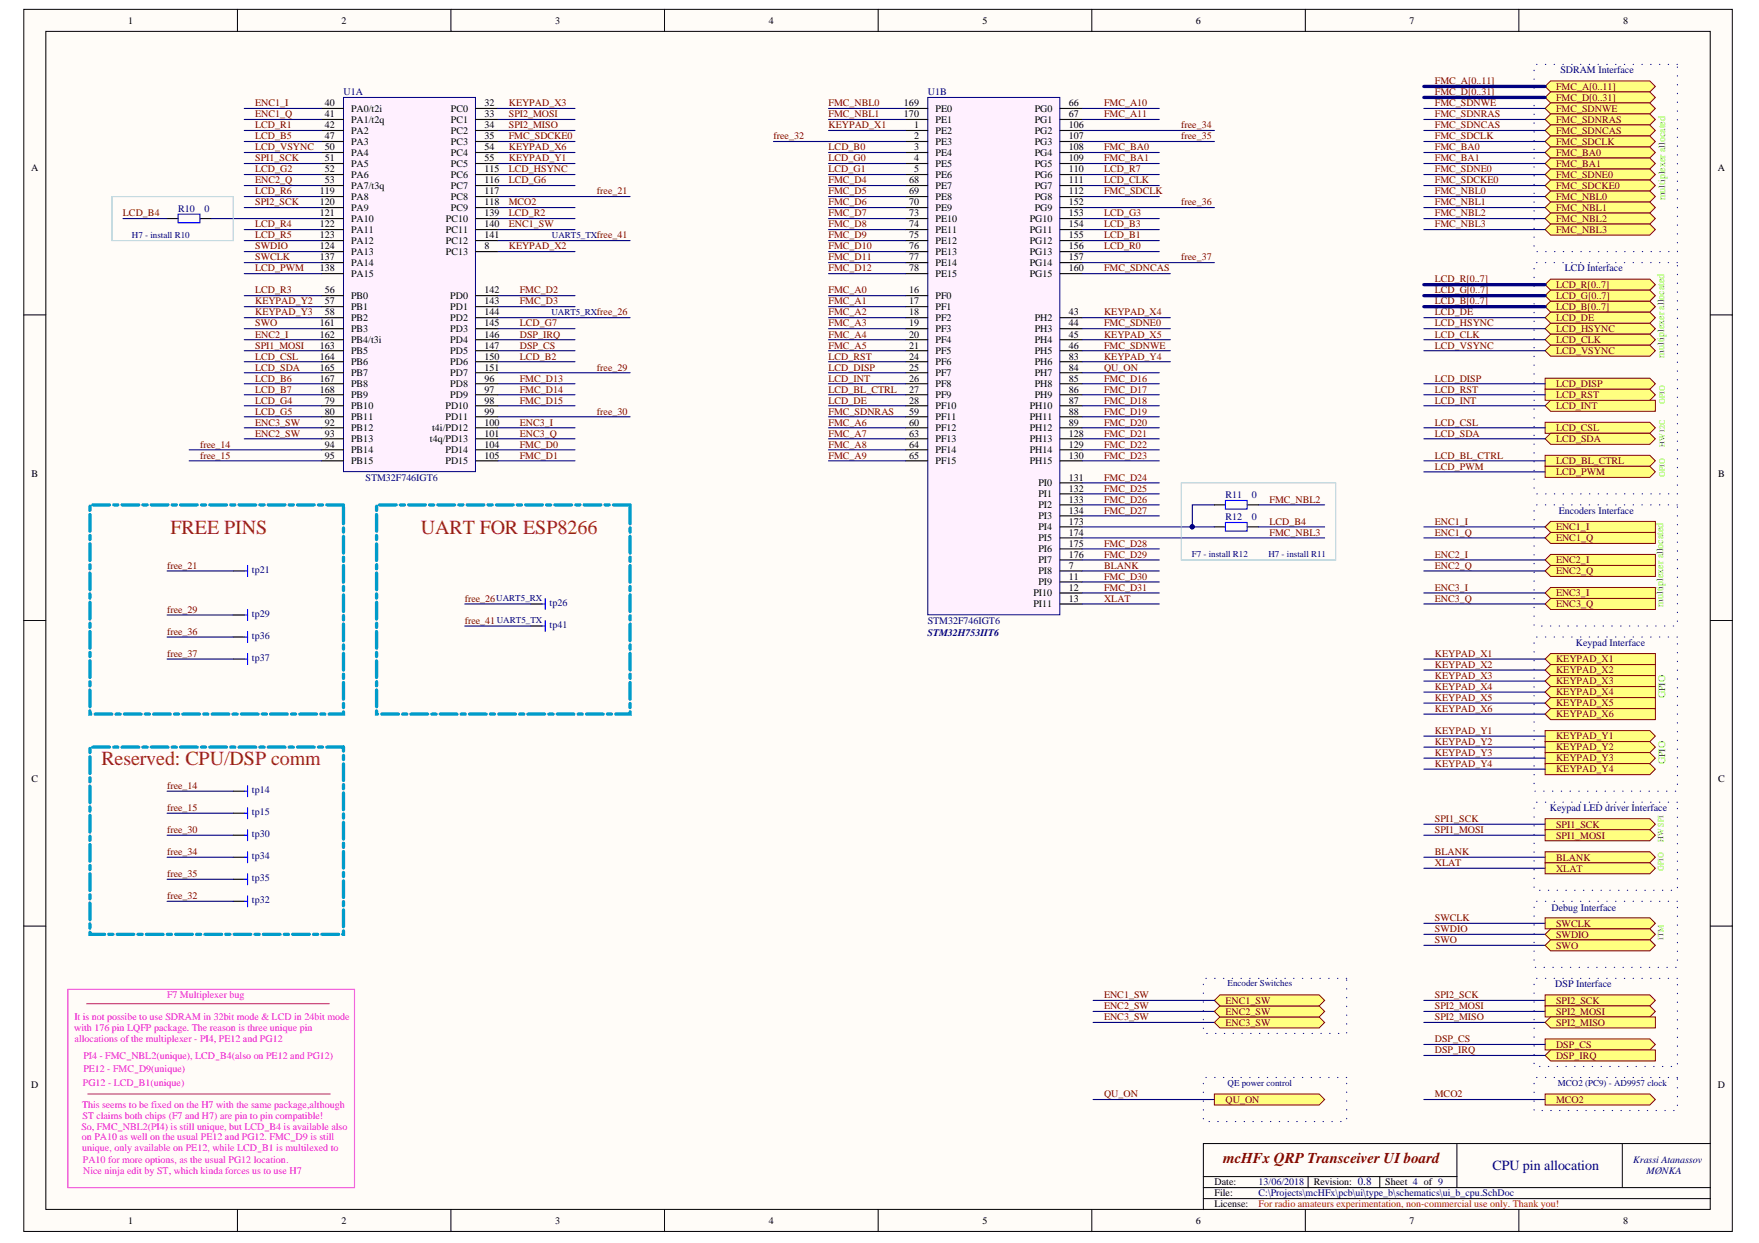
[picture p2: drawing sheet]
<svg xmlns="http://www.w3.org/2000/svg" width="297mm" height="210mm" viewBox="0 0 297 210" stroke-linecap="round" stroke-linejoin="round" font-family="sans-serif">
<defs><g id="words">
<g font-size="3.4" fill="#f00">
<text x="28.8" y="90.1">FREE PINS</text>
<text x="71" y="90.1">UART FOR ESP8266</text>
<text x="17.1" y="129.2">Reserved: CPU/DSP comm</text>
</g>
<text font-size="2.5" fill="#800000" x="206.6" y="196.5">mcHFx QRP Transceiver UI board</text>
<text font-size="2.4" fill="#000080" x="252" y="197.6">CPU pin allocation</text>
<g font-size="1.7">
<text x="21.7" y="4">1</text>
<text x="57.7" y="4">2</text>
<text x="93.8" y="4">3</text>
<text x="129.8" y="4">4</text>
<text x="165.9" y="4">5</text>
<text x="202" y="4">6</text>
<text x="238" y="4">7</text>
<text x="274.1" y="4">8</text>
<text x="54.8" y="18">40</text>
<text x="81.8" y="18">32</text>
<text x="152.7" y="18">169</text>
<text x="180.5" y="18">66</text>
<text x="54.8" y="19.8">41</text>
<text x="54.8" y="21.7">42</text>
<text x="54.8" y="23.5">47</text>
<text x="59.3" y="18.9">PA0/t2i</text>
<text x="59.3" y="20.7">PA1/t2q</text>
<text x="59.3" y="22.6">PA2</text>
<text x="76.2" y="18.9">PC0</text>
<text x="76.2" y="20.7">PC1</text>
<text x="76.2" y="22.6">PC2</text>
<text x="81.8" y="19.8">33</text>
<text x="81.8" y="21.7">34</text>
<text x="81.8" y="23.5">35</text>
<text x="152.7" y="19.8">170</text>
<text x="154.3" y="21.7">1</text>
<text x="154.3" y="23.5">2</text>
<text x="158" y="22.6">PE2</text>
<text x="158" y="18.9">PE0</text>
<text x="158" y="20.7">PE1</text>
<text x="174.7" y="18.9">PG0</text>
<text x="174.7" y="20.7">PG1</text>
<text x="174.7" y="22.6">PG2</text>
<text x="180.5" y="19.8">67</text>
<text x="180.5" y="21.7">106</text>
<text x="180.5" y="23.5">107</text>
<text x="5.3" y="28.9">A</text>
<text x="54.8" y="25.4">50</text>
<text x="54.8" y="27.2">51</text>
<text x="54.8" y="29.1">52</text>
<text x="59.3" y="24.5">PA3</text>
<text x="59.3" y="26.3">PA4</text>
<text x="59.3" y="28.2">PA5</text>
<text x="76.2" y="24.5">PC3</text>
<text x="76.2" y="26.3">PC4</text>
<text x="76.2" y="28.2">PC5</text>
<text x="81.8" y="25.4">54</text>
<text x="81.8" y="27.2">55</text>
<text x="81.8" y="29.1">115</text>
<text x="154.3" y="25.4">3</text>
<text x="154.3" y="27.2">4</text>
<text x="154.3" y="29.1">5</text>
<text x="158" y="24.5">PE3</text>
<text x="158" y="26.3">PE4</text>
<text x="158" y="28.2">PE5</text>
<text x="174.7" y="24.5">PG3</text>
<text x="174.7" y="26.3">PG4</text>
<text x="174.7" y="28.2">PG5</text>
<text x="180.5" y="25.4">108</text>
<text x="180.5" y="27.2">109</text>
<text x="180.5" y="29.1">110</text>
<text x="290.1" y="28.9">A</text>
<text x="54" y="32.8">119</text>
<text x="54" y="34.7">120</text>
<text x="54.8" y="31">53</text>
<text x="59.3" y="30">PA6</text>
<text x="59.3" y="31.9">PA7/t3q</text>
<text x="59.3" y="33.7">PA8</text>
<text x="59.3" y="35.6">PA9</text>
<text x="76.2" y="30">PC6</text>
<text x="76.2" y="31.9">PC7</text>
<text x="76.2" y="33.7">PC8</text>
<text x="76.2" y="35.6">PC9</text>
<text x="81.8" y="31">116</text>
<text x="81.8" y="32.8">117</text>
<text x="81.8" y="34.7">118</text>
<text x="153.5" y="31">68</text>
<text x="153.5" y="32.8">69</text>
<text x="153.5" y="34.7">70</text>
<text x="158" y="30">PE6</text>
<text x="158" y="31.9">PE7</text>
<text x="158" y="33.7">PE8</text>
<text x="158" y="35.6">PE9</text>
<text x="174.7" y="30">PG6</text>
<text x="174.7" y="31.9">PG7</text>
<text x="174.7" y="33.7">PG8</text>
<text x="174.7" y="35.6">PG9</text>
<text x="180.5" y="31">111</text>
<text x="180.5" y="32.8">112</text>
<text x="180.5" y="34.7">152</text>
<text x="54" y="36.5">121</text>
<text x="54" y="38.4">122</text>
<text x="54" y="40.3">123</text>
<text x="59.3" y="37.5">PA10</text>
<text x="59.3" y="39.3">PA11</text>
<text x="59.3" y="41.2">PA12</text>
<text x="75.3" y="37.5">PC10</text>
<text x="75.3" y="39.3">PC11</text>
<text x="75.3" y="41.2">PC12</text>
<text x="81.8" y="36.5">139</text>
<text x="81.8" y="38.4">140</text>
<text x="81.8" y="40.3">141</text>
<text x="153.5" y="36.5">73</text>
<text x="153.5" y="38.4">74</text>
<text x="153.5" y="40.3">75</text>
<text x="158" y="37.5">PE10</text>
<text x="158" y="39.3">PE11</text>
<text x="158" y="41.2">PE12</text>
<text x="173.9" y="37.5">PG10</text>
<text x="173.9" y="39.3">PG11</text>
<text x="173.9" y="41.2">PG12</text>
<text x="180.5" y="36.5">153</text>
<text x="180.5" y="38.4">154</text>
<text x="180.5" y="40.3">155</text>
<text x="54" y="42.1">124</text>
<text x="54" y="44">137</text>
<text x="54" y="45.8">138</text>
<text x="59.3" y="43">PA13</text>
<text x="59.3" y="44.9">PA14</text>
<text x="59.3" y="46.8">PA15</text>
<text x="75.3" y="43">PC13</text>
<text x="81.8" y="42.1">8</text>
<text x="153.5" y="42.1">76</text>
<text x="153.5" y="44">77</text>
<text x="153.5" y="45.8">78</text>
<text x="158" y="43">PE13</text>
<text x="158" y="44.9">PE14</text>
<text x="158" y="46.8">PE15</text>
<text x="173.9" y="43">PG13</text>
<text x="173.9" y="44.9">PG14</text>
<text x="173.9" y="46.8">PG15</text>
<text x="180.5" y="42.1">156</text>
<text x="180.5" y="44">157</text>
<text x="180.5" y="45.8">160</text>
<text x="54.8" y="49.5">56</text>
<text x="54.8" y="51.4">57</text>
<text x="54.8" y="53.3">58</text>
<text x="59.3" y="50.5">PB0</text>
<text x="59.3" y="52.3">PB1</text>
<text x="76" y="50.5">PD0</text>
<text x="76" y="52.3">PD1</text>
<text x="81.8" y="49.5">142</text>
<text x="81.8" y="51.4">143</text>
<text x="81.8" y="53.3">144</text>
<text x="153.5" y="49.5">16</text>
<text x="153.5" y="51.4">17</text>
<text x="153.5" y="53.3">18</text>
<text x="158" y="50.5">PF0</text>
<text x="158" y="52.3">PF1</text>
<text x="180.5" y="53.3">43</text>
<text x="54" y="55.1">161</text>
<text x="54" y="57">162</text>
<text x="54" y="58.9">163</text>
<text x="59.3" y="54.2">PB2</text>
<text x="59.3" y="56.1">PB3</text>
<text x="59.3" y="58">PB4/t3i</text>
<text x="59.3" y="59.8">PB5</text>
<text x="76" y="54.2">PD2</text>
<text x="76" y="56.1">PD3</text>
<text x="76" y="58">PD4</text>
<text x="76" y="59.8">PD5</text>
<text x="81.8" y="55.1">145</text>
<text x="81.8" y="57">146</text>
<text x="81.8" y="58.9">147</text>
<text x="153.5" y="55.1">19</text>
<text x="153.5" y="57">20</text>
<text x="153.5" y="58.9">21</text>
<text x="158" y="54.2">PF2</text>
<text x="158" y="56.1">PF3</text>
<text x="158" y="58">PF4</text>
<text x="158" y="59.8">PF5</text>
<text x="174.7" y="54.2">PH2</text>
<text x="174.7" y="56.1">PH3</text>
<text x="174.7" y="58">PH4</text>
<text x="174.7" y="59.8">PH5</text>
<text x="180.5" y="55.1">44</text>
<text x="180.5" y="57">45</text>
<text x="180.5" y="58.9">46</text>
<text x="54" y="60.7">164</text>
<text x="54" y="62.6">165</text>
<text x="54" y="64.5">167</text>
<text x="59.3" y="61.7">PB6</text>
<text x="59.3" y="63.5">PB7</text>
<text x="59.3" y="65.4">PB8</text>
<text x="76" y="65.4">PD8</text>
<text x="76" y="61.7">PD6</text>
<text x="76" y="63.5">PD7</text>
<text x="81.8" y="64.5">96</text>
<text x="81.8" y="60.7">150</text>
<text x="81.8" y="62.6">151</text>
<text x="153.5" y="60.7">24</text>
<text x="153.5" y="62.6">25</text>
<text x="153.5" y="64.5">26</text>
<text x="158" y="61.7">PF6</text>
<text x="158" y="63.5">PF7</text>
<text x="158" y="65.4">PF8</text>
<text x="174.7" y="61.7">PH6</text>
<text x="174.7" y="63.5">PH7</text>
<text x="174.7" y="65.4">PH8</text>
<text x="180.5" y="60.7">83</text>
<text x="180.5" y="62.6">84</text>
<text x="180.5" y="64.5">85</text>
<text x="54" y="66.3">168</text>
<text x="54.8" y="68.2">79</text>
<text x="54.8" y="70">80</text>
<text x="54.8" y="71.9">92</text>
<text x="59.3" y="69.1">PB10</text>
<text x="59.3" y="71">PB11</text>
<text x="59.3" y="67.2">PB9</text>
<text x="75.2" y="69.1">PD10</text>
<text x="75.2" y="71">PD11</text>
<text x="76" y="67.2">PD9</text>
<text x="81.8" y="66.3">97</text>
<text x="81.8" y="68.2">98</text>
<text x="81.8" y="70">99</text>
<text x="81.8" y="71.9">100</text>
<text x="153.5" y="66.3">27</text>
<text x="153.5" y="68.2">28</text>
<text x="153.5" y="70">59</text>
<text x="153.5" y="71.9">60</text>
<text x="158" y="67.2">PF9</text>
<text x="158" y="69.1">PF10</text>
<text x="158" y="71">PF11</text>
<text x="173.9" y="69.1">PH10</text>
<text x="173.9" y="71">PH11</text>
<text x="174.7" y="67.2">PH9</text>
<text x="180.5" y="66.3">86</text>
<text x="180.5" y="68.2">87</text>
<text x="180.5" y="70">88</text>
<text x="180.5" y="71.9">89</text>
<text x="54.8" y="73.8">93</text>
<text x="54.8" y="75.6">94</text>
<text x="54.8" y="77.5">95</text>
<text x="59.3" y="72.8">PB12</text>
<text x="59.3" y="74.7">PB13</text>
<text x="59.3" y="76.5">PB14</text>
<text x="72.6" y="74.7">t4q/PD13</text>
<text x="73" y="72.8">t4i/PD12</text>
<text x="75.2" y="76.5">PD14</text>
<text x="81.8" y="73.8">101</text>
<text x="81.8" y="75.6">104</text>
<text x="81.8" y="77.5">105</text>
<text x="153.5" y="73.8">63</text>
<text x="153.5" y="75.6">64</text>
<text x="153.5" y="77.5">65</text>
<text x="158" y="72.8">PF12</text>
<text x="158" y="74.7">PF13</text>
<text x="158" y="76.5">PF14</text>
<text x="173.9" y="72.8">PH12</text>
<text x="173.9" y="74.7">PH13</text>
<text x="173.9" y="76.5">PH14</text>
<text x="180.5" y="73.8">128</text>
<text x="180.5" y="75.6">129</text>
<text x="180.5" y="77.5">130</text>
<text x="5.3" y="80.5">B</text>
<text x="59.3" y="78.4">PB15</text>
<text x="75.2" y="78.4">PD15</text>
<text x="158" y="78.4">PF15</text>
<text x="173.9" y="78.4">PH15</text>
<text x="175.4" y="82.1">PI0</text>
<text x="175.4" y="84">PI1</text>
<text x="180.5" y="81.2">131</text>
<text x="180.5" y="83">132</text>
<text x="290.1" y="80.5">B</text>
<text x="175.4" y="85.8">PI2</text>
<text x="175.4" y="87.7">PI3</text>
<text x="175.4" y="89.5">PI4</text>
<text x="180.5" y="84.9">133</text>
<text x="180.5" y="86.8">134</text>
<text x="180.5" y="88.6">173</text>
<text x="175.4" y="91.4">PI5</text>
<text x="175.4" y="93.3">PI6</text>
<text x="175.4" y="95.1">PI7</text>
<text x="180.5" y="90.5">174</text>
<text x="180.5" y="92.3">175</text>
<text x="180.5" y="94.2">176</text>
<text x="174.5" y="100.7">PI10</text>
<text x="175.4" y="97">PI8</text>
<text x="175.4" y="98.8">PI9</text>
<text x="180.5" y="96.1">7</text>
<text x="180.5" y="97.9">11</text>
<text x="180.5" y="99.8">12</text>
<text x="180.5" y="101.6">13</text>
<text x="174.5" y="102.6">PI11</text>
<text x="5.3" y="132.1">C</text>
<text x="290.1" y="132.1">C</text>
<text x="5.3" y="183.7">D</text>
<text x="290.1" y="183.7">D</text>
<text x="205.1" y="200.2">Date:</text>
<text x="205.1" y="202">File:</text>
<text x="205.1" y="203.9">License:</text>
<text x="221.8" y="200.2">Revision: 0.8</text>
<text x="233.9" y="200.2">Sheet 4 of 9</text>
<text x="21.7" y="206.7">1</text>
<text x="57.7" y="206.7">2</text>
<text x="93.8" y="206.7">3</text>
<text x="129.8" y="206.7">4</text>
<text x="165.9" y="206.7">5</text>
<text x="202" y="206.7">6</text>
<text x="238" y="206.7">7</text>
<text x="274.1" y="206.7">8</text>
</g>
<g font-size="1.7" fill="#800000">
<text x="43.1" y="18">ENC1_I</text>
<text x="85.9" y="18">KEYPAD_X3</text>
<text x="139.9" y="18">FMC_NBL0</text>
<text x="186.4" y="18">FMC_A10</text>
<text x="242.3" y="16.1">FMC_D[0..31]</text>
<text x="242.3" y="18">FMC_SDNWE</text>
<text x="242.3" y="14.2">FMC_A[0..11]</text>
<text x="262.8" y="15.2">FMC_A[0..11]</text>
<text x="262.8" y="17">FMC_D[0..31]</text>
<text x="43.1" y="21.7">LCD_R1</text>
<text x="43.1" y="23.5">LCD_B5</text>
<text x="43.1" y="19.8">ENC1_Q</text>
<text x="85.9" y="23.5">FMC_SDCKE0</text>
<text x="85.9" y="19.8">SPI2_MOSI</text>
<text x="85.9" y="21.7">SPI2_MISO</text>
<text x="130.6" y="23.5">free_32</text>
<text x="139.9" y="19.8">FMC_NBL1</text>
<text x="139.9" y="21.7">KEYPAD_X1</text>
<text x="186.4" y="19.8">FMC_A11</text>
<text x="199.5" y="21.7">free_34</text>
<text x="199.5" y="23.5">free_35</text>
<text x="242.3" y="19.8">FMC_SDNRAS</text>
<text x="242.3" y="23.5">FMC_SDCLK</text>
<text x="242.3" y="21.7">FMC_SDNCAS</text>
<text x="262.8" y="18.9">FMC_SDNWE</text>
<text x="262.8" y="20.7">FMC_SDNRAS</text>
<text x="262.8" y="22.6">FMC_SDNCAS</text>
<text x="43.1" y="25.4">LCD_VSYNC</text>
<text x="43.1" y="29.1">LCD_G2</text>
<text x="43.1" y="27.2">SPI1_SCK</text>
<text x="85.9" y="29.1">LCD_HSYNC</text>
<text x="85.9" y="25.4">KEYPAD_X6</text>
<text x="85.9" y="27.2">KEYPAD_Y1</text>
<text x="139.9" y="27.2">LCD_G0</text>
<text x="139.9" y="29.1">LCD_G1</text>
<text x="139.9" y="25.4">LCD_B0</text>
<text x="186.4" y="25.4">FMC_BA0</text>
<text x="186.4" y="27.2">FMC_BA1</text>
<text x="186.4" y="29.1">LCD_R7</text>
<text x="242.3" y="25.4">FMC_BA0</text>
<text x="242.3" y="27.2">FMC_BA1</text>
<text x="242.3" y="29.1">FMC_SDNE0</text>
<text x="262.8" y="24.5">FMC_SDCLK</text>
<text x="262.8" y="26.3">FMC_BA0</text>
<text x="262.8" y="28.2">FMC_BA1</text>
<text x="43.1" y="32.8">LCD_R6</text>
<text x="43.1" y="31">ENC2_Q</text>
<text x="43.1" y="34.7">SPI2_SCK</text>
<text x="85.9" y="31">LCD_G6</text>
<text x="85.9" y="34.7">MCO2</text>
<text x="100.8" y="32.8">free_21</text>
<text x="139.9" y="31">FMC_D4</text>
<text x="139.9" y="32.8">FMC_D5</text>
<text x="139.9" y="34.7">FMC_D6</text>
<text x="186.4" y="32.8">FMC_SDCLK</text>
<text x="186.4" y="31">LCD_CLK</text>
<text x="199.5" y="34.7">free_36</text>
<text x="242.3" y="31">FMC_SDCKE0</text>
<text x="242.3" y="32.8">FMC_NBL0</text>
<text x="242.3" y="34.7">FMC_NBL1</text>
<text x="262.8" y="30">FMC_SDNE0</text>
<text x="262.8" y="31.9">FMC_SDCKE0</text>
<text x="262.8" y="33.7">FMC_NBL0</text>
<text x="262.8" y="35.6">FMC_NBL1</text>
<text x="20.8" y="36.5">LCD_B4</text>
<text x="43.1" y="38.4">LCD_R4</text>
<text x="43.1" y="40.3">LCD_R5</text>
<text x="85.9" y="36.5">LCD_R2</text>
<text x="85.9" y="38.4">ENC1_SW</text>
<text x="139.9" y="36.5">FMC_D7</text>
<text x="139.9" y="38.4">FMC_D8</text>
<text x="139.9" y="40.3">FMC_D9</text>
<text x="186.4" y="36.5">LCD_G3</text>
<text x="186.4" y="40.3">LCD_B1</text>
<text x="186.4" y="38.4">LCD_B3</text>
<text x="242.3" y="36.5">FMC_NBL2</text>
<text x="242.3" y="38.4">FMC_NBL3</text>
<text x="262.8" y="37.5">FMC_NBL2</text>
<text x="262.8" y="39.3">FMC_NBL3</text>
<text x="43.1" y="42.1">SWDIO</text>
<text x="43.1" y="44">SWCLK</text>
<text x="43.1" y="45.8">LCD_PWM</text>
<text x="85.9" y="42.1">KEYPAD_X2</text>
<text x="139.9" y="42.1">FMC_D10</text>
<text x="139.9" y="44">FMC_D11</text>
<text x="139.9" y="45.8">FMC_D12</text>
<text x="186.4" y="45.8">FMC_SDNCAS</text>
<text x="186.4" y="42.1">LCD_R0</text>
<text x="199.5" y="44">free_37</text>
<text x="242.3" y="47.7">LCD_R[0..7]</text>
<text x="43.1" y="49.5">LCD_R3</text>
<text x="43.1" y="51.4">KEYPAD_Y2</text>
<text x="43.1" y="53.3">KEYPAD_Y3</text>
<text x="87.8" y="49.5">FMC_D2</text>
<text x="87.8" y="51.4">FMC_D3</text>
<text x="139.9" y="49.5">FMC_A0</text>
<text x="139.9" y="51.4">FMC_A1</text>
<text x="139.9" y="53.3">FMC_A2</text>
<text x="186.4" y="53.3">KEYPAD_X4</text>
<text x="242.3" y="49.5">LCD_G[0..7]</text>
<text x="242.3" y="51.4">LCD_B[0..7]</text>
<text x="242.3" y="53.3">LCD_DE</text>
<text x="262.8" y="48.6">LCD_R[0..7]</text>
<text x="262.8" y="52.3">LCD_B[0..7]</text>
<text x="262.8" y="50.5">LCD_G[0..7]</text>
<text x="43.1" y="57">ENC2_I</text>
<text x="43.1" y="58.9">SPI1_MOSI</text>
<text x="43.1" y="55.1">SWO</text>
<text x="87.8" y="55.1">LCD_G7</text>
<text x="87.8" y="58.9">DSP_CS</text>
<text x="87.8" y="57">DSP_IRQ</text>
<text x="139.9" y="55.1">FMC_A3</text>
<text x="139.9" y="57">FMC_A4</text>
<text x="139.9" y="58.9">FMC_A5</text>
<text x="186.4" y="58.9">FMC_SDNWE</text>
<text x="186.4" y="55.1">FMC_SDNE0</text>
<text x="186.4" y="57">KEYPAD_X5</text>
<text x="242.3" y="55.1">LCD_HSYNC</text>
<text x="242.3" y="58.9">LCD_VSYNC</text>
<text x="242.3" y="57">LCD_CLK</text>
<text x="262.8" y="56.1">LCD_HSYNC</text>
<text x="262.8" y="58">LCD_CLK</text>
<text x="262.8" y="59.8">LCD_VSYNC</text>
<text x="262.8" y="54.2">LCD_DE</text>
<text x="43.1" y="64.5">LCD_B6</text>
<text x="43.1" y="60.7">LCD_CSL</text>
<text x="43.1" y="62.6">LCD_SDA</text>
<text x="87.8" y="64.5">FMC_D13</text>
<text x="87.8" y="60.7">LCD_B2</text>
<text x="100.8" y="62.6">free_29</text>
<text x="139.9" y="64.5">LCD_INT</text>
<text x="139.9" y="62.6">LCD_DISP</text>
<text x="139.9" y="60.7">LCD_RST</text>
<text x="186.4" y="64.5">FMC_D16</text>
<text x="186.4" y="60.7">KEYPAD_Y4</text>
<text x="186.4" y="62.6">QU_ON</text>
<text x="242.3" y="64.5">LCD_DISP</text>
<text x="262.8" y="65.4">LCD_DISP</text>
<text x="43.1" y="68.2">LCD_G4</text>
<text x="43.1" y="70">LCD_G5</text>
<text x="43.1" y="66.3">LCD_B7</text>
<text x="43.1" y="71.9">ENC3_SW</text>
<text x="87.8" y="66.3">FMC_D14</text>
<text x="87.8" y="68.2">FMC_D15</text>
<text x="87.8" y="71.9">ENC3_I</text>
<text x="100.8" y="70">free_30</text>
<text x="139.9" y="70">FMC_SDNRAS</text>
<text x="139.9" y="71.9">FMC_A6</text>
<text x="139.9" y="66.3">LCD_BL_CTRL</text>
<text x="139.9" y="68.2">LCD_DE</text>
<text x="186.4" y="66.3">FMC_D17</text>
<text x="186.4" y="68.2">FMC_D18</text>
<text x="186.4" y="70">FMC_D19</text>
<text x="186.4" y="71.9">FMC_D20</text>
<text x="242.3" y="68.2">LCD_INT</text>
<text x="242.3" y="66.3">LCD_RST</text>
<text x="242.3" y="71.9">LCD_CSL</text>
<text x="262.8" y="69.1">LCD_INT</text>
<text x="262.8" y="67.2">LCD_RST</text>
<text x="33.8" y="75.6">free_14</text>
<text x="33.8" y="77.5">free_15</text>
<text x="43.1" y="73.8">ENC2_SW</text>
<text x="87.8" y="75.6">FMC_D0</text>
<text x="87.8" y="77.5">FMC_D1</text>
<text x="87.8" y="73.8">ENC3_Q</text>
<text x="139.9" y="73.8">FMC_A7</text>
<text x="139.9" y="75.6">FMC_A8</text>
<text x="139.9" y="77.5">FMC_A9</text>
<text x="186.4" y="73.8">FMC_D21</text>
<text x="186.4" y="75.6">FMC_D22</text>
<text x="186.4" y="77.5">FMC_D23</text>
<text x="242.3" y="77.5">LCD_BL_CTRL</text>
<text x="242.3" y="73.8">LCD_SDA</text>
<text x="262.8" y="72.8">LCD_CSL</text>
<text x="262.8" y="74.7">LCD_SDA</text>
<text x="186.4" y="81.2">FMC_D24</text>
<text x="186.4" y="83">FMC_D25</text>
<text x="242.3" y="79.3">LCD_PWM</text>
<text x="262.8" y="78.4">LCD_BL_CTRL</text>
<text x="262.8" y="80.3">LCD_PWM</text>
<text x="186.4" y="84.9">FMC_D26</text>
<text x="186.4" y="86.8">FMC_D27</text>
<text x="214.4" y="88.6">LCD_B4</text>
<text x="214.4" y="84.9">FMC_NBL2</text>
<text x="242.3" y="88.6">ENC1_I</text>
<text x="262.8" y="89.5">ENC1_I</text>
<text x="186.4" y="92.3">FMC_D28</text>
<text x="186.4" y="94.2">FMC_D29</text>
<text x="214.4" y="90.5">FMC_NBL3</text>
<text x="242.3" y="90.5">ENC1_Q</text>
<text x="242.3" y="94.2">ENC2_I</text>
<text x="262.8" y="91.4">ENC1_Q</text>
<text x="262.8" y="95.1">ENC2_I</text>
<text x="28.2" y="96.1">free_21</text>
<text x="78.5" y="101.6">free_26UART5_RX</text>
<text x="186.4" y="97.9">FMC_D30</text>
<text x="186.4" y="99.8">FMC_D31</text>
<text x="186.4" y="96.1">BLANK</text>
<text x="186.4" y="101.6">XLAT</text>
<text x="242.3" y="96.1">ENC2_Q</text>
<text x="242.3" y="99.8">ENC3_I</text>
<text x="242.3" y="101.6">ENC3_Q</text>
<text x="262.8" y="97">ENC2_Q</text>
<text x="262.8" y="100.7">ENC3_I</text>
<text x="28.2" y="103.5">free_29</text>
<text x="28.2" y="107.2">free_36</text>
<text x="78.5" y="105.3">free_41 UART5_TX</text>
<text x="262.8" y="102.6">ENC3_Q</text>
<text x="28.2" y="110.9">free_37</text>
<text x="242.3" y="112.8">KEYPAD_X2</text>
<text x="242.3" y="110.9">KEYPAD_X1</text>
<text x="262.8" y="111.9">KEYPAD_X1</text>
<text x="262.8" y="113.7">KEYPAD_X2</text>
<text x="242.3" y="114.6">KEYPAD_X3</text>
<text x="242.3" y="116.5">KEYPAD_X4</text>
<text x="242.3" y="118.4">KEYPAD_X5</text>
<text x="262.8" y="115.6">KEYPAD_X3</text>
<text x="262.8" y="117.4">KEYPAD_X4</text>
<text x="262.8" y="119.3">KEYPAD_X5</text>
<text x="242.3" y="125.8">KEYPAD_Y2</text>
<text x="242.3" y="120.2">KEYPAD_X6</text>
<text x="242.3" y="123.9">KEYPAD_Y1</text>
<text x="262.8" y="121.1">KEYPAD_X6</text>
<text x="262.8" y="124.9">KEYPAD_Y1</text>
<text x="242.3" y="127.6">KEYPAD_Y3</text>
<text x="242.3" y="129.5">KEYPAD_Y4</text>
<text x="262.8" y="126.7">KEYPAD_Y2</text>
<text x="262.8" y="128.6">KEYPAD_Y3</text>
<text x="262.8" y="130.4">KEYPAD_Y4</text>
<text x="28.2" y="133.2">free_14</text>
<text x="28.2" y="137">free_15</text>
<text x="28.2" y="140.7">free_30</text>
<text x="242.3" y="138.8">SPI1_SCK</text>
<text x="242.3" y="140.7">SPI1_MOSI</text>
<text x="262.8" y="139.8">SPI1_SCK</text>
<text x="262.8" y="141.6">SPI1_MOSI</text>
<text x="28.2" y="144.4">free_34</text>
<text x="28.2" y="148.1">free_35</text>
<text x="242.3" y="144.4">BLANK</text>
<text x="242.3" y="146.3">XLAT</text>
<text x="262.8" y="145.3">BLANK</text>
<text x="262.8" y="147.2">XLAT</text>
<text x="28.2" y="151.9">free_32</text>
<text x="242.3" y="155.6">SWCLK</text>
<text x="242.3" y="157.4">SWDIO</text>
<text x="242.3" y="159.3">SWO</text>
<text x="262.8" y="156.5">SWCLK</text>
<text x="262.8" y="158.4">SWDIO</text>
<text x="262.8" y="160.2">SWO</text>
<text x="186.4" y="172.3">ENC3_SW</text>
<text x="186.4" y="170.4">ENC2_SW</text>
<text x="186.4" y="168.6">ENC1_SW</text>
<text x="207" y="173.2">ENC3_SW</text>
<text x="207" y="171.4">ENC2_SW</text>
<text x="207" y="169.5">ENC1_SW</text>
<text x="242.3" y="170.4">SPI2_MOSI</text>
<text x="242.3" y="172.3">SPI2_MISO</text>
<text x="242.3" y="168.6">SPI2_SCK</text>
<text x="262.8" y="169.5">SPI2_SCK</text>
<text x="262.8" y="171.4">SPI2_MOSI</text>
<text x="262.8" y="173.2">SPI2_MISO</text>
<text x="242.3" y="176">DSP_CS</text>
<text x="242.3" y="177.9">DSP_IRQ</text>
<text x="262.8" y="176.9">DSP_CS</text>
<text x="262.8" y="178.8">DSP_IRQ</text>
<text x="186.4" y="185.3">QU_ON</text>
<text x="242.3" y="185.3">MCO2</text>
<text x="207" y="186.2">QU_ON</text>
<text x="262.8" y="186.2">MCO2</text>
</g>
<g font-size="1.7" fill="#000080">
<text x="58" y="16.1">U1A</text>
<text x="156.7" y="16.1">U1B</text>
<text x="263.5" y="12.4">SDRAM Interface</text>
<text x="30.1" y="35.8">R10</text>
<text x="34.5" y="35.8">0</text>
<text x="264.3" y="45.8">LCD Interface</text>
<text x="61.7" y="81.2">STM32F746IGT6</text>
<text x="207" y="87.9">R12</text>
<text x="207" y="84.1">R11</text>
<text x="211.4" y="87.9">0</text>
<text x="211.4" y="84.1">0</text>
<text x="263.2" y="86.8">Encoders Interface</text>
<text x="42.5" y="96.8">tp21</text>
<text x="42.5" y="104.2">tp29</text>
<text x="42.5" y="108">tp36</text>
<text x="92.8" y="102.4">tp26</text>
<text x="92.8" y="106.1">tp41</text>
<text x="156.6" y="107.4">STM32H753IIT6</text>
<text x="156.7" y="105.3">STM32F746IGT6</text>
<text x="42.5" y="111.7">tp37</text>
<text x="266.1" y="109.1">Keypad Interface</text>
<text x="42.5" y="134">tp14</text>
<text x="42.5" y="137.7">tp15</text>
<text x="261.7" y="137">Keypad LED driver Interface</text>
<text x="42.5" y="141.4">tp30</text>
<text x="42.5" y="145.1">tp34</text>
<text x="42.5" y="148.9">tp35</text>
<text x="42.5" y="152.6">tp32</text>
<text x="262" y="153.9">Debug Interface</text>
<text x="262.6" y="166.7">DSP Interface</text>
<text x="275.8" y="196.5">Krassi Atanassov</text>
<text x="212.5" y="200.2">13/06/2018</text>
<text x="212.5" y="202">C:\Projects\mcHFx\pcb\ui\type_b\schematics\ui_b_cpu.SchDoc</text>
<text x="278" y="198.3">MØNKA</text>
</g>
<g font-size="1.7" fill="#0f0">
<text x="281.2" y="33.8" transform="rotate(-90 281.2 33.8)">multiplexer allocated</text>
<text x="281" y="60.4" transform="rotate(-90 281 60.4)">multiplexer allocated</text>
<text x="280.8" y="102.5" transform="rotate(-90 280.8 102.5)">multiplexer allocated</text>
<text x="281.2" y="117.9" transform="rotate(-90 281.2 117.9)">GPIO</text>
<text x="281.2" y="129.1" transform="rotate(-90 281.2 129.1)">GPIO</text>
</g>
<g font-size="1.7" fill="#f0f">
<text x="12.6" y="172.3">It is not possibe to use SDRAM in 32bit mode &amp; LCD in 24bit mode</text>
<text x="28.2" y="168.6">F7 Multiplexer bug</text>
<text x="12.5" y="174.2">with 176 pin LQFP package. The reason is three unique pin</text>
<text x="12.6" y="176">allocations of the multiplexer - PI4, PE12 and PG12</text>
<text x="14.1" y="178.8">PI4 - FMC_NBL2(unique), LCD_B4(also on PE12 and PG12)</text>
<text x="14" y="183.4">PG12 - LCD_B1(unique)</text>
<text x="14.1" y="181">PE12 - FMC_D9(unique)</text>
<text x="13.7" y="190.9">So, FMC_NBL2(PI4) is still unique, but LCD_B4 is available also</text>
<text x="13.9" y="187.2">This seems to be fixed on the H7 with the same package,although</text>
<text x="13.9" y="189">ST claims both chips (F7 and H7) are pin to pin compatible!</text>
<text x="13.8" y="192.6">on PA10 as well on the usual PE12 and PG12. FMC_D9 is still</text>
<text x="13.9" y="194.4">unique, only available on PE12, while LCD_B1 is multilexed to</text>
<text x="14" y="196.5">PA10 for more options, as the usual PG12 location.</text>
<text x="14" y="198.3">Nice ninja edit by ST, which kinda forces us to use H7</text>
</g>
<text font-size="1.7" fill="#f00" x="212.5" y="203.9">For radio amateurs experimentation, non-commercial use only. Thank you!</text>
<g font-size="1.5" fill="#000080">
<text x="22.3" y="40.1">H7 - install R10</text>
<text x="93.2" y="40.1">UART5_TXfree_41</text>
<text x="93.1" y="53.1">UART5_RXfree_26</text>
<text x="201.2" y="94">F7 - install R12</text>
<text x="214.2" y="94">H7 - install R11</text>
<text x="207.3" y="166.6">Encoder Switches</text>
<text x="207.3" y="183.3">QE power control</text>
<text x="263.1" y="183.3">MCO2 (PC9) - AD9957 clock</text>
</g>
<g font-size="1.4" fill="#0f0">
<text x="281.1" y="68.3" transform="rotate(-90 281.1 68.3)">GPIO</text>
<text x="281.1" y="75.5" transform="rotate(-90 281.1 75.5)">HW I2C</text>
<text x="281.1" y="80.6" transform="rotate(-90 281.1 80.6)">GPIO</text>
<text x="280.9" y="142.2" transform="rotate(-90 280.9 142.2)">HW SPI</text>
<text x="280.9" y="147.1" transform="rotate(-90 280.9 147.1)">GPIO</text>
<text x="280.9" y="158.7" transform="rotate(-90 280.9 158.7)">ITM</text>
</g>
</g></defs>
<g fill="#fffcf8" stroke="#000" stroke-width=".17">
<path d="M4 1.6h288.5v206.4h-288.5z"/>
<path d="M7.7 5.3h281.1v198.9h-281.1z"/>
</g>
<g fill="none" stroke="#000" stroke-width=".17">
<path d="M40.1 1.6v3.7M76.2 1.6v3.7M112.2 1.6v3.7M148.3 1.6v3.7M184.4 1.6v3.7M220.4 1.6v3.7M256.5 1.6v3.7M4 53.2h3.7M288.8 53.2h3.8M4 104.8h3.7M288.8 104.8h3.8M4 156.4h3.7"/>
<path d="M288.8 156.4h3.8M203.2 198.7h42.8M220.9 198.7v1.8M233 198.7v1.8M246 193.1v7.4M274 193.1v7.4M288.8 193.1h-85.6v11.2M40.1 204.3v3.7M76.2 204.3v3.7M112.2 204.3v3.7M148.3 204.3v3.7M184.4 204.3v3.7"/>
<path d="M203.2 200.5h85.6M203.2 202.4h85.6M220.4 204.3v3.7M256.5 204.3v3.7"/>
</g>
<path d="M58 16.5h22.3v63.1h-22.3z" fill="#fff0ff" stroke="#000080" stroke-width=".17"/>
<g fill="none" stroke="#000" stroke-width=".19">
<path d="M54.3 18.3h3.7M80.3 18.3h3.8M54.3 20.2h3.7M54.3 22h3.7M54.3 23.9h3.7M54.3 25.8h3.7M54.3 27.6h3.7M54.3 29.5h3.7M54.3 31.3h3.7M54.3 33.2h3.7M54.3 35.1h3.7M54.3 36.9h3.7"/>
<path d="M54.3 38.8h3.7M80.3 20.2h3.8M80.3 22h3.8M80.3 23.9h3.8M80.3 25.8h3.8M80.3 27.6h3.8M80.3 29.5h3.8M80.3 31.3h3.8M80.3 33.2h3.8M80.3 35.1h3.8M80.3 36.9h3.8M80.3 38.8h3.8"/>
<path d="M54.3 42.5h3.7M54.3 49.9h3.7M54.3 51.8h3.7M54.3 53.6h3.7M54.3 40.6h3.7M54.3 44.3h3.7M54.3 46.2h3.7M54.3 55.5h3.7M54.3 57.4h3.7M54.3 59.2h3.7M80.3 42.5h3.8M80.3 49.9h3.8"/>
<path d="M80.3 51.8h3.8M80.3 53.6h3.8M80.3 40.6h3.8M80.3 55.5h3.8M80.3 57.4h3.8M80.3 59.2h3.8M54.3 68.5h3.7M54.3 70.4h3.7M54.3 72.2h3.7M54.3 74.1h3.7M54.3 76h3.7M54.3 77.8h3.7"/>
<path d="M54.3 61.1h3.7M54.3 62.9h3.7M54.3 64.8h3.7M54.3 66.7h3.7M80.3 68.5h3.8M80.3 70.4h3.8M80.3 72.2h3.8M80.3 74.1h3.8M80.3 76h3.8M80.3 77.8h3.8M80.3 61.1h3.8M80.3 62.9h3.8"/>
<path d="M80.3 64.8h3.8M80.3 66.7h3.8"/>
</g>
<path d="M156.7 16.5h22.3v87.3h-22.3z" fill="#fff0ff" stroke="#000080" stroke-width=".17"/>
<g fill="none" stroke="#000" stroke-width=".19">
<path d="M152.9 18.3h3.8M179 18.3h3.7M152.9 22h3.8M152.9 23.9h3.8M152.9 25.8h3.8M152.9 27.6h3.8M152.9 29.5h3.8M152.9 20.2h3.8M152.9 31.3h3.8M152.9 33.2h3.8M152.9 35.1h3.8M152.9 36.9h3.8"/>
<path d="M152.9 38.8h3.8M179 22h3.7M179 23.9h3.7M179 25.8h3.7M179 27.6h3.7M179 29.5h3.7M179 20.2h3.7M179 31.3h3.7M179 33.2h3.7M179 35.1h3.7M179 36.9h3.7M179 38.8h3.7"/>
<path d="M152.9 49.9h3.8M152.9 51.8h3.8M152.9 53.6h3.8M152.9 55.5h3.8M152.9 57.4h3.8M152.9 59.2h3.8M152.9 40.6h3.8M152.9 42.5h3.8M152.9 44.3h3.8M152.9 46.2h3.8M179 53.6h3.7M179 55.5h3.7"/>
<path d="M179 57.4h3.7M179 59.2h3.7M179 40.6h3.7M179 42.5h3.7M179 44.3h3.7M179 46.2h3.7M152.9 61.1h3.8M152.9 62.9h3.8M152.9 64.8h3.8M152.9 66.7h3.8M152.9 68.5h3.8M152.9 70.4h3.8"/>
<path d="M152.9 72.2h3.8M152.9 74.1h3.8M152.9 76h3.8M152.9 77.8h3.8M179 61.1h3.7M179 62.9h3.7M179 64.8h3.7M179 66.7h3.7M179 68.5h3.7M179 70.4h3.7M179 72.2h3.7M179 74.1h3.7"/>
<path d="M179 76h3.7M179 77.8h3.7M179 96.4h3.7M179 98.3h3.7M179 81.5h3.7M179 83.4h3.7M179 85.3h3.7M179 87.1h3.7M179 89h3.7M179 90.8h3.7M179 92.7h3.7M179 94.6h3.7"/>
<path d="M179 100.1h3.7M179 102h3.7"/>
</g>
<g fill="#ffff80" stroke="#800000" stroke-width=".17">
<path d="M260.9 14.6l1-.9h16.7l.9 .9-.9 .9h-16.7z" fill-rule="evenodd"/>
<path d="M260.9 16.5l1-1h16.7l.9 1-.9 .9h-16.7z" fill-rule="evenodd"/>
<path d="M260.9 18.3l1-.9h16.7l.9 .9-.9 .9h-16.7z" fill-rule="evenodd"/>
<path d="M260.9 20.2l1-1h16.7l.9 1-.9 .9h-16.7z" fill-rule="evenodd"/>
<path d="M260.9 22l1-.9h16.7l.9 .9-.9 1h-16.7z" fill-rule="evenodd"/>
<path d="M260.9 23.9l1-.9h16.7l.9 .9-.9 .9h-16.7z" fill-rule="evenodd"/>
<path d="M260.9 25.8l1-1h16.7l.9 1-.9 .9h-16.7z" fill-rule="evenodd"/>
<path d="M260.9 27.6l1-.9h16.7l.9 .9-.9 .9h-16.7z" fill-rule="evenodd"/>
<path d="M260.9 29.5l1-1h16.7l.9 1-.9 .9h-16.7z" fill-rule="evenodd"/>
<path d="M260.9 31.3l1-.9h16.7l.9 .9-.9 1h-16.7z" fill-rule="evenodd"/>
<path d="M260.9 33.2l1-.9h16.7l.9 .9-.9 .9h-16.7z" fill-rule="evenodd"/>
<path d="M260.9 35.1l1-1h16.7l.9 1-.9 .9h-16.7z" fill-rule="evenodd"/>
</g>
<path d="M283.3 10.9h-24.2v31.6h24.2v-31.6" fill="none" stroke="#0000b4" stroke-width=".19" stroke-dasharray="0 1.4"/>
<g fill="#ffff80" stroke="#800000" stroke-width=".17">
<path d="M260.9 48.1l1-1h16.7l.9 1-.9 .9h-16.7z" fill-rule="evenodd"/>
<path d="M260.9 76.9h17.7l.9 .9-.9 1h-17.7z" fill-rule="evenodd"/>
<path d="M260.9 51.8l1-.9h16.7l.9 .9-.9 .9h-16.7z" fill-rule="evenodd"/>
<path d="M260.9 49.9l1-.9h16.7l.9 .9-.9 1h-16.7z" fill-rule="evenodd"/>
<path d="M260.9 55.5l1-.9h16.7l.9 .9-.9 .9h-16.7z" fill-rule="evenodd"/>
<path d="M260.9 57.4l1-1h16.7l.9 1-.9 .9h-16.7z" fill-rule="evenodd"/>
<path d="M260.9 59.2l1-.9h16.7l.9 .9-.9 1h-16.7z" fill-rule="evenodd"/>
<path d="M260.9 63.9h17.7l.9 .9-.9 .9h-17.7z" fill-rule="evenodd"/>
<path d="M260.9 53.6l1-.9h16.7l.9 .9-.9 1h-16.7z" fill-rule="evenodd"/>
<path d="M260.9 68.5l1-.9h17.6v1.9h-17.6z" fill-rule="evenodd"/>
</g>
<path d="M283.3 44.3h-24.2v39.1h24.2v-39.1" fill="none" stroke="#0000b4" stroke-width=".19" stroke-dasharray="0 1.4"/>
<g fill="#ffff80" stroke="#800000" stroke-width=".17">
<path d="M260.9 89l1-1h17.6v1.9h-17.6z" fill-rule="evenodd"/>
<path d="M260.9 90.8l1-.9h17.6v1.9h-17.6z" fill-rule="evenodd"/>
<path d="M260.9 94.6l1-1h17.6v1.9h-17.6z" fill-rule="evenodd"/>
<path d="M260.9 96.4l1-.9h17.6v1.8h-17.6z" fill-rule="evenodd"/>
<path d="M260.9 100.1l1-.9h17.6v1.9h-17.6z" fill-rule="evenodd"/>
<path d="M260.9 102l1-.9h17.6v1.8h-17.6z" fill-rule="evenodd"/>
</g>
<path d="M283.3 85.3h-24.2v20.4h24.2v-20.4" fill="none" stroke="#0000b4" stroke-width=".19" stroke-dasharray="0 1.4"/>
<g fill="#ffff80" stroke="#800000" stroke-width=".17">
<path d="M260.9 65.7h17.7l.9 1-.9 .9h-17.7z" fill-rule="evenodd"/>
<path d="M260.9 71.3h17.7l.9 .9-.9 1h-17.7z" fill-rule="evenodd"/>
<path d="M260.9 74.1l1-.9h16.7l.9 .9-.9 .9h-16.7z" fill-rule="evenodd"/>
</g>
<g fill="none" stroke="#000" stroke-width=".19">
<path d="M28.2 36.9h1.9M33.8 36.9h1.9M39.4 96.4h1.8M205.1 89h1.8M205.1 85.3h1.8M210.7 89h1.8M210.7 85.3h1.8M39.4 103.9h1.8M39.4 107.6h1.8M39.4 111.3h1.8M89.7 102h1.8M89.7 105.7h1.8"/>
<path d="M39.4 133.6h1.8M39.4 137.3h1.8M39.4 141h1.8M39.4 152.2h1.8M39.4 144.8h1.8M39.4 148.5h1.8"/>
</g>
<g fill="none" stroke="#00f" stroke-width=".19">
<path d="M30.1 36.2h3.7v1.4h-3.7zM41.2 96.4h.6M41.8 95.5v1.8M206.9 88.2h3.7v1.5h-3.7zM206.9 84.5h3.7v1.5h-3.7zM41.2 103.9h.6M41.2 107.6h.6M41.2 111.3h.6M41.8 102.9v1.9M41.8 106.6v1.9M41.8 110.4v1.8M91.5 102h.6"/>
<path d="M91.5 105.7h.6M92.1 101.1v1.8M92.1 104.8v1.8M41.2 133.6h.6M41.2 137.3h.6M41.8 132.7v1.8M41.8 136.4v1.9M41.2 141h.6M41.2 152.2h.6M41.2 144.8h.6M41.2 148.5h.6M41.8 140.1v1.9"/>
<path d="M41.8 143.8v1.9M41.8 147.6v1.8M41.8 151.3v1.8"/>
</g>
<path d="M58 85.3h-42.8v35.3h42.8v-35.3" fill="none" stroke="#009cca" stroke-width=".56" stroke-dasharray="2.8 .7 .7 .7"/>
<g fill="none" stroke="#000080" stroke-width=".19">
<path d="M41.2 18.3h13.1M84.1 18.3h13M139.9 18.3h13M182.7 18.3h13.1M240.4 18.3h20.5M20.8 36.9h7.4M35.7 36.9h18.6M41.2 20.2h13.1M41.2 22h13.1M41.2 23.9h13.1M41.2 25.8h13.1M41.2 27.6h13.1"/>
<path d="M41.2 29.5h13.1M41.2 31.3h13.1M41.2 33.2h13.1M41.2 35.1h13.1M41.2 38.8h13.1M84.1 20.2h13M84.1 22h13M84.1 23.9h13M84.1 25.8h13M84.1 27.6h13M84.1 29.5h13M84.1 31.3h13"/>
<path d="M84.1 33.2h22.3M84.1 35.1h13M84.1 38.8h13M84.1 36.9h13M130.6 23.9h22.3M139.9 20.2h13M139.9 22h13M139.9 25.8h13M139.9 27.6h13M139.9 29.5h13M139.9 31.3h13M139.9 33.2h13"/>
<path d="M139.9 35.1h13M139.9 38.8h13M139.9 36.9h13M182.7 20.2h13.1M182.7 22h22.4M182.7 23.9h22.4M182.7 25.8h13.1M182.7 27.6h13.1M182.7 29.5h13.1M182.7 31.3h13.1M182.7 33.2h13.1M182.7 35.1h22.4"/>
<path d="M182.7 38.8h13.1M182.7 36.9h13.1M240.4 20.2h20.5M240.4 22h20.5M240.4 23.9h20.5M240.4 25.8h20.5M240.4 27.6h20.5M240.4 29.5h20.5M240.4 31.3h20.5M240.4 33.2h20.5M240.4 35.1h20.5M41.2 40.6h13.1"/>
<path d="M41.2 42.5h13.1M41.2 44.3h13.1M41.2 46.2h13.1M41.2 49.9h13.1M41.2 51.8h13.1M41.2 53.6h13.1M41.2 55.5h13.1M41.2 57.4h13.1M41.2 59.2h13.1M84.1 40.6h22.3M84.1 42.5h13M84.1 49.9h13"/>
<path d="M84.1 51.8h13M84.1 53.6h22.3M84.1 55.5h13M84.1 57.4h13M84.1 59.2h13M139.9 40.6h13M139.9 42.5h13M139.9 44.3h13M139.9 46.2h13M139.9 49.9h13M139.9 51.8h13M139.9 53.6h13"/>
<path d="M139.9 55.5h13M139.9 57.4h13M139.9 59.2h13M182.7 40.6h13.1M182.7 42.5h13.1M182.7 44.3h22.4M182.7 46.2h14.9M182.7 53.6h14.9M182.7 55.5h14.9M182.7 57.4h14.9M182.7 59.2h14.9M240.4 53.6h20.5"/>
<path d="M240.4 55.5h20.5M240.4 57.4h20.5M240.4 59.2h20.5M31.9 76h22.4M31.9 77.8h22.4M41.2 61.1h13.1M41.2 62.9h13.1M41.2 64.8h13.1M41.2 66.7h13.1M41.2 68.5h13.1M41.2 70.4h13.1M41.2 72.2h13.1"/>
<path d="M41.2 74.1h13.1M84.1 61.1h13M84.1 62.9h22.3M84.1 64.8h13M84.1 66.7h13M84.1 68.5h13M84.1 70.4h22.3M84.1 72.2h13M84.1 74.1h13M84.1 76h13M84.1 77.8h13M139.9 61.1h13"/>
<path d="M139.9 62.9h13M139.9 64.8h13M139.9 66.7h13M139.9 68.5h13M139.9 70.4h13M139.9 72.2h13M139.9 74.1h13M139.9 76h13M139.9 77.8h13M182.7 61.1h14.9M182.7 62.9h13.1M182.7 64.8h13.1"/>
<path d="M182.7 66.7h13.1M182.7 68.5h13.1M182.7 70.4h13.1M182.7 72.2h13.1M182.7 74.1h13.1M182.7 76h13.1M182.7 77.8h13.1M240.4 64.8h20.5M240.4 66.7h20.5M240.4 68.5h20.5M240.4 72.2h20.5M240.4 74.1h20.5"/>
<path d="M240.4 79.7h20.5M28.2 96.4h11.2M182.7 89h22.4M182.7 81.5h13.1M182.7 83.4h13.1M182.7 85.3h13.1M182.7 87.1h13.1M182.7 90.8h41M182.7 92.7h13.1M182.7 94.6h13.1M182.7 96.4h13.1M182.7 98.3h13.1"/>
<path d="M205.1 85.3h-3.8v3.7M212.5 85.3h11.2M212.5 89h11.2M240.4 90.8h20.5M240.4 94.6h20.5M240.4 96.4h20.5M240.4 89h20.5M28.2 103.9h11.2M28.2 107.6h11.2M28.2 111.3h11.2M78.5 102h11.2M78.5 105.7h11.2"/>
<path d="M182.7 100.1h13.1M182.7 102h13.1M240.4 100.1h20.5M240.4 102h20.5M28.2 133.6h11.2M28.2 137.3h11.2M240.4 139.2h20.5M28.2 141h11.2M28.2 152.2h11.2M28.2 144.8h11.2M28.2 148.5h11.2M240.4 141h20.5"/>
<path d="M240.4 144.8h20.5M240.4 146.6h20.5M240.4 155.9h20.5M240.4 157.8h20.5M240.4 159.6h20.5M184.6 172.7h20.5M240.4 185.7h20.5"/>
</g>
<path d="M240.4 16.5h20.5M240.4 14.6h20.5M240.4 48.1h20.5M240.4 49.9h20.5M240.4 51.8h20.5" fill="none" stroke="#000080" stroke-width=".56"/>
<circle cx="201.3" cy="89" r=".35" fill="#000080" stroke="#000080" stroke-width=".17"/>
<path d="M18.9 33.2h20.5v7.4h-20.5zM199.5 81.5h26v13.1h-26z" fill="none" stroke="#9ed7d2" stroke-width=".19"/>
<g fill="#ffff80" stroke="#800000" stroke-width=".17">
<path d="M260.9 36.9l1-.9h16.7l.9 .9-.9 .9h-16.7z" fill-rule="evenodd"/>
<path d="M260.9 38.8l1-1h16.7l.9 1-.9 .9h-16.7z" fill-rule="evenodd"/>
</g>
<path d="M240.4 36.9h20.5M240.4 38.8h20.5" fill="none" stroke="#000080" stroke-width=".19"/>
<path d="M11.5 167.1h48.4v33.4h-48.4z" fill="none" stroke="#f0f" stroke-width=".19"/>
<path d="M14.6 169.5h41M14.8 184.7h41" fill="none" stroke="#da2467" stroke-width=".19"/>
<path d="M283.3 182h-24.2v5.5h24.2v-5.5" fill="none" stroke="#0000b4" stroke-width=".19" stroke-dasharray="0 1.4"/>
<g fill="#ffff80" stroke="#800000" stroke-width=".17">
<path d="M260.9 111.3l1-.9h17.6v1.8h-17.6z" fill-rule="evenodd"/>
<path d="M260.9 113.2l1-1h17.6v1.9h-17.6z" fill-rule="evenodd"/>
<path d="M260.9 115l1-.9h17.6v1.8h-17.6z" fill-rule="evenodd"/>
<path d="M260.9 116.9l1-1h17.6v1.9h-17.6z" fill-rule="evenodd"/>
<path d="M260.9 118.7l1-.9h17.6v1.9h-17.6z" fill-rule="evenodd"/>
<path d="M260.9 120.6l1-.9h17.6v1.8h-17.6z" fill-rule="evenodd"/>
<path d="M260.9 123.4h17.7l.9 .9-.9 .9h-17.7z" fill-rule="evenodd"/>
<path d="M260.9 125.2h17.7l.9 1-.9 .9h-17.7z" fill-rule="evenodd"/>
<path d="M260.9 127.1h17.7l.9 .9-.9 1h-17.7z" fill-rule="evenodd"/>
<path d="M260.9 129h17.7l.9 .9-.9 .9h-17.7z" fill-rule="evenodd"/>
</g>
<path d="M283.3 107.6h-24.2v26h24.2v-26M283.3 135.5h-24.2v14.8h24.2v-14.8" fill="none" stroke="#0000b4" stroke-width=".19" stroke-dasharray="0 1.4"/>
<path d="M240.4 111.3h20.5M240.4 113.2h20.5M240.4 115h20.5M240.4 116.9h20.5M240.4 118.7h20.5M240.4 120.6h20.5M240.4 124.3h20.5M240.4 126.2h20.5M240.4 128h20.5M240.4 129.9h20.5" fill="none" stroke="#000080" stroke-width=".19"/>
<g fill="#ffff80" stroke="#800000" stroke-width=".17">
<path d="M260.9 138.3h17.7l.9 .9-.9 .9h-17.7z" fill-rule="evenodd"/>
<path d="M260.9 140.1h17.7l.9 .9-.9 1h-17.7z" fill-rule="evenodd"/>
<path d="M260.9 143.8h17.7l.9 1-.9 .9h-17.7z" fill-rule="evenodd"/>
<path d="M260.9 145.7h17.7l.9 .9-.9 1h-17.7z" fill-rule="evenodd"/>
<path d="M260.9 78.8h17.7l.9 .9-.9 .9h-17.7z" fill-rule="evenodd"/>
</g>
<path d="M240.4 77.8h20.5" fill="none" stroke="#000080" stroke-width=".19"/>
<g fill="#ffff80" stroke="#800000" stroke-width=".17">
<path d="M260.9 155h17.7l.9 .9-.9 1h-17.7z" fill-rule="evenodd"/>
<path d="M260.9 157.8l1-.9h16.7l.9 .9-.9 .9h-16.7z" fill-rule="evenodd"/>
<path d="M260.9 159.6l1-.9h16.7l.9 .9-.9 1h-16.7z" fill-rule="evenodd"/>
</g>
<path d="M283.3 152.2h-24.2v11.2h24.2v-11.2" fill="none" stroke="#0000b4" stroke-width=".19" stroke-dasharray="0 1.4"/>
<path d="M240.4 168.9h20.5M240.4 170.8h20.5M240.4 172.7h20.5" fill="none" stroke="#000080" stroke-width=".19"/>
<g fill="#ffff80" stroke="#800000" stroke-width=".17">
<path d="M260.9 168h17.7l.9 .9-.9 1h-17.7z" fill-rule="evenodd"/>
<path d="M260.9 169.9h17.7l.9 .9-.9 .9h-17.7z" fill-rule="evenodd"/>
<path d="M260.9 172.7l1-1h17.6v1.9h-17.6z" fill-rule="evenodd"/>
</g>
<path d="M283.3 165.2h-24.2v14.9h24.2v-14.9" fill="none" stroke="#0000b4" stroke-width=".19" stroke-dasharray="0 1.4"/>
<g fill="#ffff80" stroke="#800000" stroke-width=".17">
<path d="M260.9 175.4h17.7l.9 1-.9 .9h-17.7z" fill-rule="evenodd"/>
<path d="M260.9 178.2l1-.9h17.6v1.9h-17.6z" fill-rule="evenodd"/>
</g>
<path d="M240.4 176.4h20.5M240.4 178.2h20.5" fill="none" stroke="#000080" stroke-width=".19"/>
<path d="M260.9 184.7h17.7l.9 1-.9 .9h-17.7z" fill-rule="evenodd" fill="#ffff80" stroke="#800000" stroke-width=".17"/>
<path d="M184.6 185.7h20.5" fill="none" stroke="#000080" stroke-width=".19"/>
<path d="M227.4 182h-24.2v7.4h24.2v-7.4" fill="none" stroke="#0000b4" stroke-width=".19" stroke-dasharray="0 1.4"/>
<g fill="#ffff80" stroke="#800000" stroke-width=".17">
<path d="M205.1 184.7h17.7l.9 1-.9 .9h-17.7z" fill-rule="evenodd"/>
<path d="M205.1 172.7l.9-1h16.8l.9 1-.9 .9h-16.8z" fill-rule="evenodd"/>
</g>
<path d="M184.6 170.8h20.5" fill="none" stroke="#000080" stroke-width=".19"/>
<path d="M205.1 170.8l.9-.9h16.8l.9 .9-.9 .9h-16.8z" fill-rule="evenodd" fill="#ffff80" stroke="#800000" stroke-width=".17"/>
<path d="M58 126.2h-42.8v31.6h42.8v-31.6" fill="none" stroke="#009cca" stroke-width=".56" stroke-dasharray="2.8 .7 .7 .7"/>
<path d="M205.1 168.9l.9-.9h16.8l.9 .9-.9 1h-16.8z" fill-rule="evenodd" fill="#ffff80" stroke="#800000" stroke-width=".17"/>
<path d="M184.6 168.9h20.5" fill="none" stroke="#000080" stroke-width=".19"/>
<path d="M227.4 165.2h-24.2v9.3h24.2v-9.3" fill="none" stroke="#0000b4" stroke-width=".19" stroke-dasharray="0 1.4"/>
<path d="M106.4 85.3h-42.8v35.3h42.8v-35.3" fill="none" stroke="#009cca" stroke-width=".56" stroke-dasharray="2.8 .7 .7 .7"/>
<use href="#words"/>
</svg>
